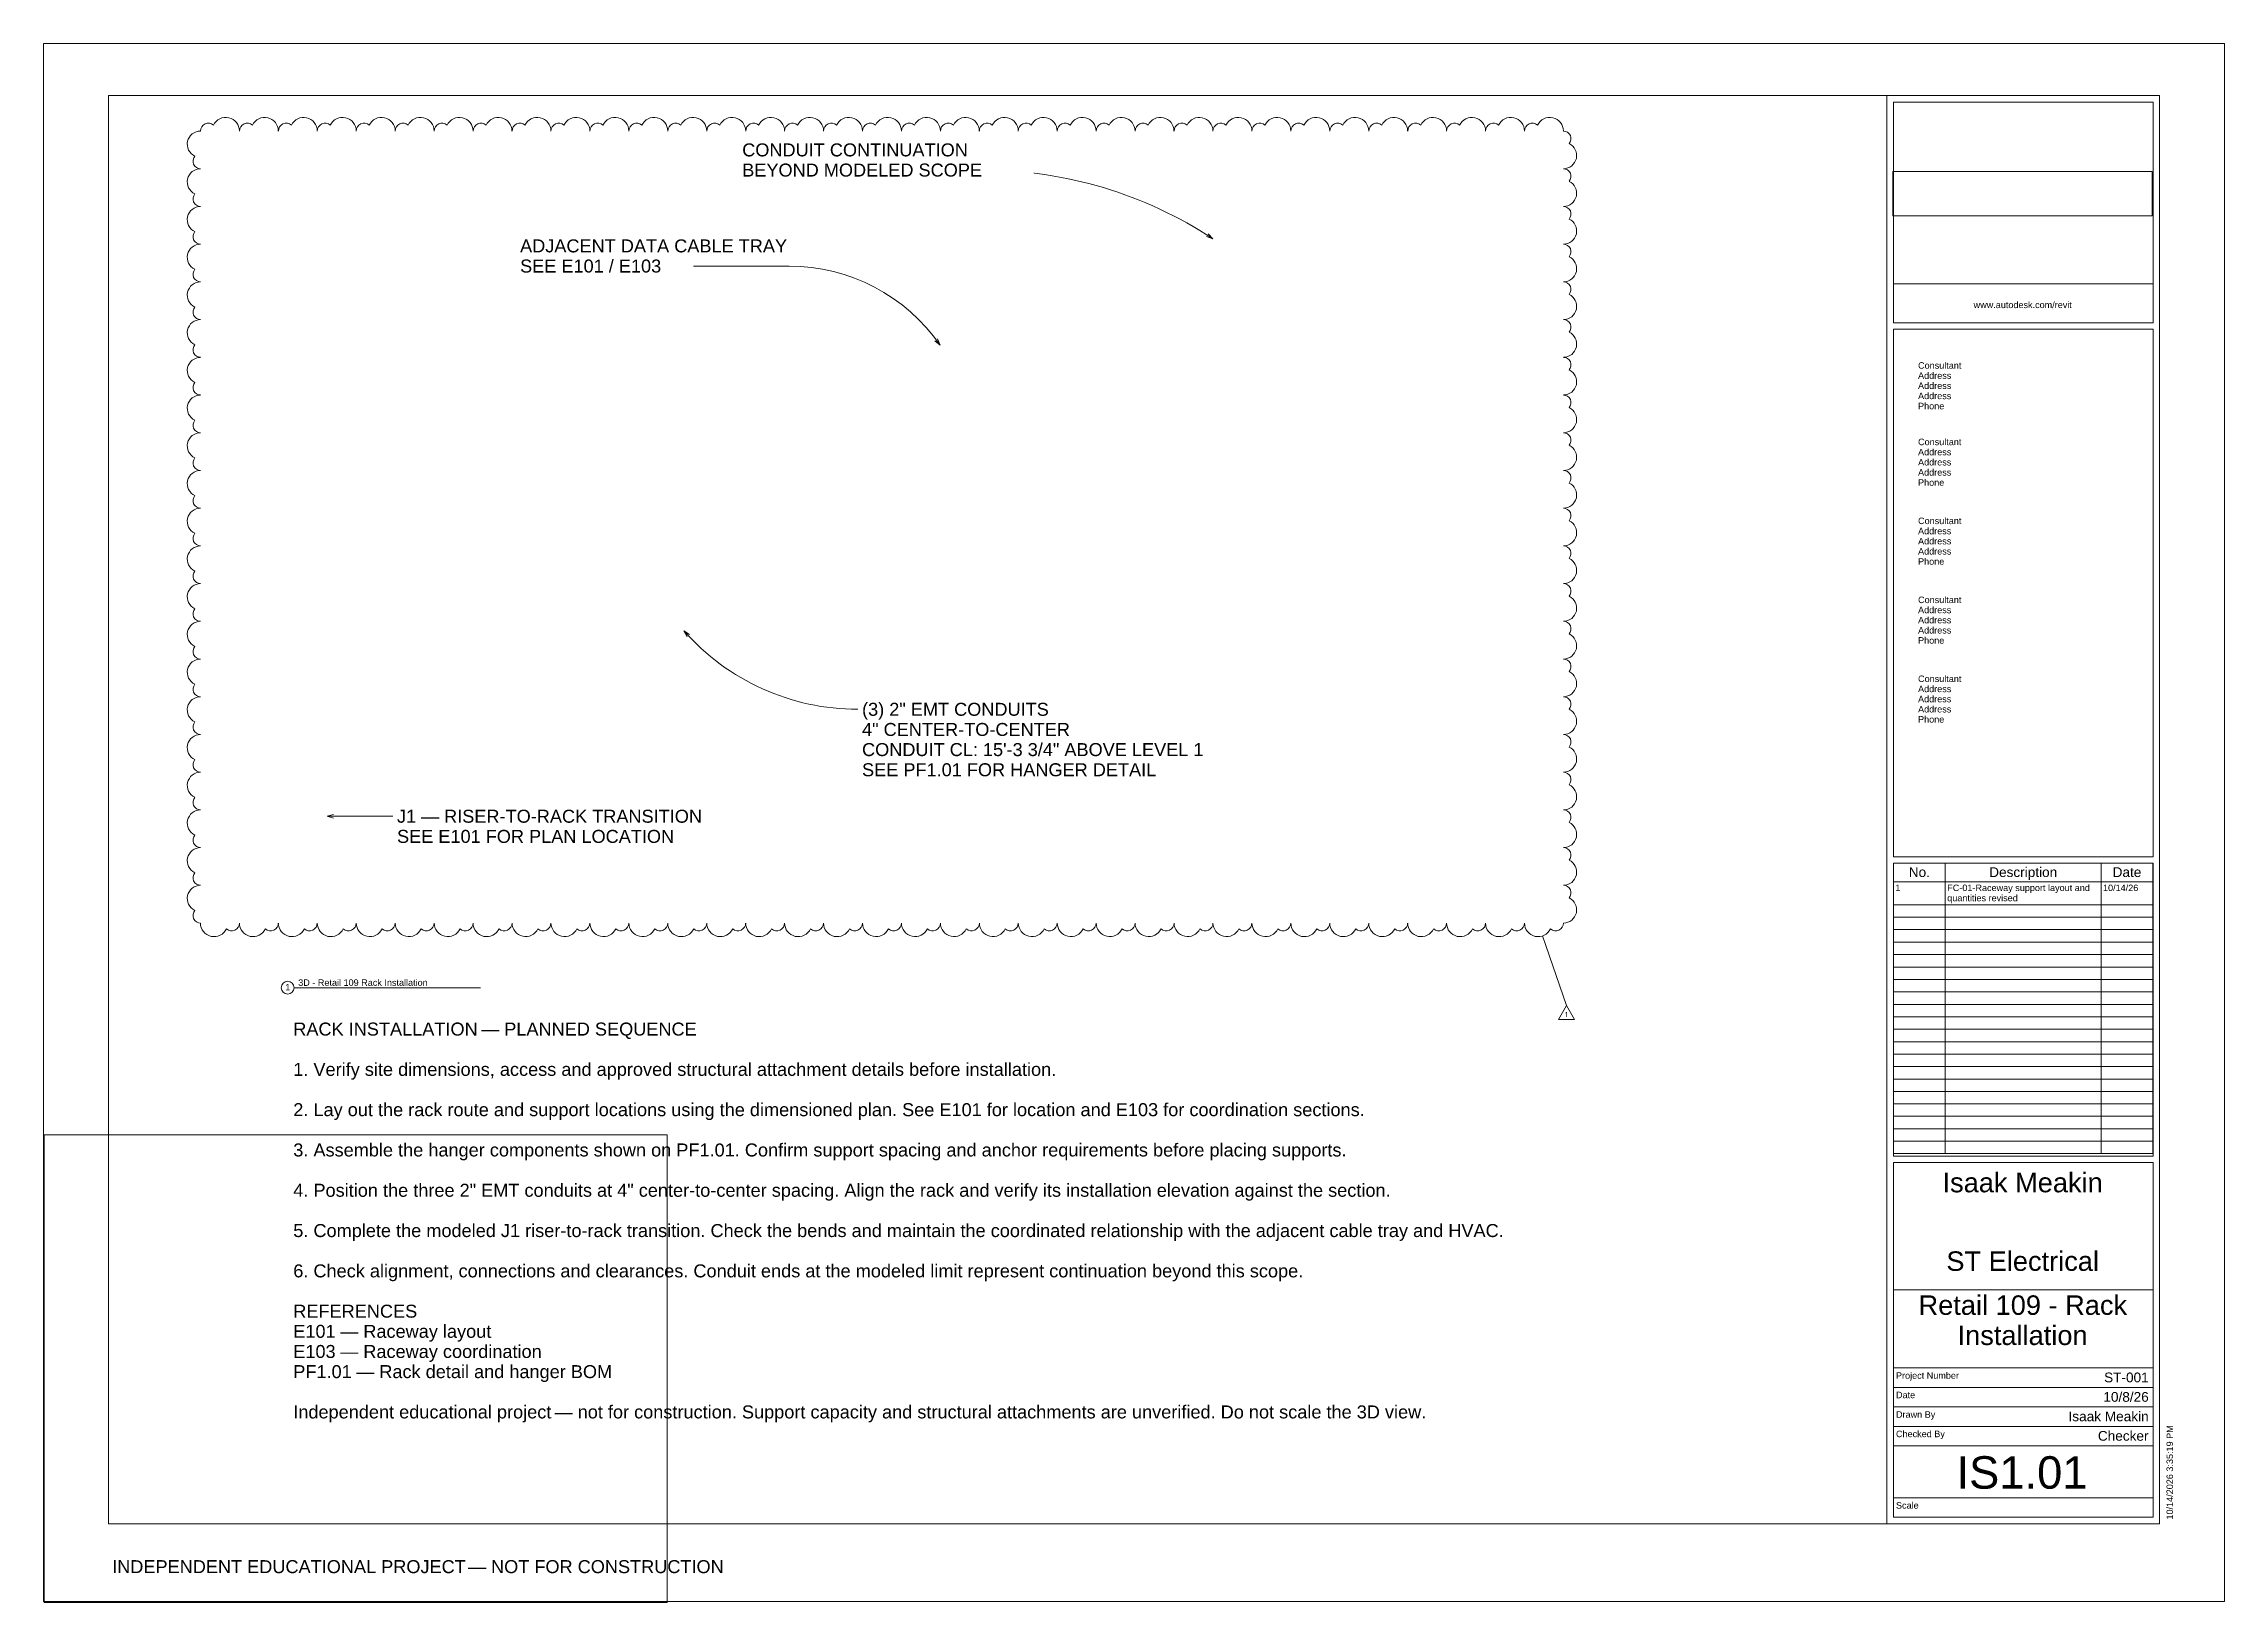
# Paper-space layout 'Layout1' of a CAD drawing. Header units: inches. Extents: x 0 to 42, y 0 to 30.
import ezdxf

# ---------------------------------------------------------------- set-up
doc = ezdxf.new("R2010")
doc.units = ezdxf.units.IN
doc.header["$MEASUREMENT"] = 0
for name, color, linetype, lineweight in [('A-DETL-THIN', 151, 'Continuous', 9), ('G-ANNO-REVC', 71, 'Continuous', 9), ('G-ANNO-REVC-IDEN', 71, 'Continuous', 9), ('G-ANNO-SCHD', 231, 'Continuous', 9), ('G-ANNO-TEXT', 231, 'Continuous', 9), ('G-ANNO-TTLB', 6, 'Continuous', 9), ('G-ANNO-TTLB-MEDM', 33, 'Continuous', 20), ('G-ANNO-TTLB-THIN', 151, 'Continuous', 9)]:
    doc.layers.add(name, color=color, linetype=linetype, lineweight=lineweight)
doc.layers.add('G-ANNO-NPLT', color=191, linetype='Continuous', plot=False)
doc.styles.add('Arial', font='arial.ttf', dxfattribs={"height": 0.125})
doc.styles.add('Arial_1', font='arial.ttf', dxfattribs={"height": 0.625})
doc.styles.add('Arial_2', font='arial.ttf', dxfattribs={"height": 0.375})
doc.styles.add('Arial_3', font='arial.ttf', dxfattribs={"height": 0.1875})
doc.styles.add('Arial_4', font='arial.ttf', dxfattribs={"height": 0.25})
doc.styles.add('Trebuchet MS', font='trebuc.ttf', dxfattribs={"height": 0.09375})
picture_1 = doc.add_image_def('image1.png', size_in_pixel=(652, 111))

# ---------------------------------------------------------------- blocks, each defined once
blk = doc.blocks.new('E1 30 x 42 Horizontal - E1 30x42 Horizontal-46795-Retail 109 - Rack Installation')
at = {"layer": 'G-ANNO-TTLB-MEDM'}
for p, q in [((1.24, 29.014), (1.24, 1.514)), ((40.74, 29.014), (1.24, 29.014)), ((35.49, 29.014), (35.49, 1.514)), ((40.74, 29.014), (40.74, 1.514)), ((35.615, 24.639), (35.615, 28.889)), ((35.615, 28.889), (40.615, 28.889)), ((40.615, 28.889), (40.615, 24.639)), ((40.615, 24.639), (35.615, 24.639)), ((35.615, 24.514), (40.615, 24.514)), ((35.615, 24.514), (35.615, 14.358)), ((40.615, 14.358), (40.615, 24.514)), ((35.615, 14.358), (40.615, 14.358)), ((35.615, 14.233), (35.615, 8.594)), ((40.615, 14.233), (35.615, 14.233)), ((40.615, 8.594), (40.615, 14.233)), ((35.615, 8.594), (40.615, 8.594)), ((35.615, 1.639), (35.615, 8.469)), ((35.615, 8.469), (40.615, 8.469)), ((40.615, 8.469), (40.615, 1.639)), ((35.615, 6.02), (40.615, 6.02)), ((1.24, 1.514), (40.74, 1.514)), ((40.615, 1.639), (35.615, 1.639))]:
    blk.add_line(p, q, dxfattribs=at)
at = {"layer": 'G-ANNO-TTLB-THIN'}
for p, q in [((-0.01, 30.014), (41.99, 30.014)), ((-0.01, 0.014), (-0.01, 30.014)), ((41.99, 0.014), (41.99, 30.014)), ((35.615, 25.389), (40.615, 25.389)), ((35.615, 4.514), (40.615, 4.514)), ((35.615, 4.139), (40.615, 4.139)), ((35.615, 3.764), (40.615, 3.764)), ((35.615, 3.389), (40.615, 3.389)), ((35.615, 3.014), (40.615, 3.014)), ((35.615, 2.014), (40.615, 2.014)), ((-0.01, 0.014), (41.99, 0.014))]:
    blk.add_line(p, q, dxfattribs=at)
at = {"layer": 'G-ANNO-TTLB', "char_height": 0.125, "attachment_point": 1, "style": 'Arial', "bg_fill": 3, "box_fill_scale": 1.25, "bg_fill_color": 256, "bg_fill_true_color": 13158600, "bg_fill_transparency": 0}
for s, insert, width in [('www.autodesk.com/revit', (37.16, 25.046), 2.28512), ('Consultant ', (36.09, 23.879), 1.06997), ('Consultant ', (36.09, 22.407), 1.06997), ('Consultant ', (36.09, 20.887), 1.06997), ('Consultant ', (36.09, 19.366), 1.06997), ('Consultant ', (36.09, 17.846), 1.06997)]:
    blk.add_mtext(s, dxfattribs=dict(at, insert=insert, width=width))
at = {"layer": 'G-ANNO-TTLB'}
image = blk.add_image(picture_1, insert=(35.606, 26.7), size_in_units=(4.995, 0.85), dxfattribs=at)
image.dxf.flags = 7
at = {"layer": 'G-ANNO-TTLB', "char_height": 0.125, "attachment_point": 1, "style": 'Arial', "bg_fill": 3, "box_fill_scale": 1.25, "bg_fill_color": 256, "bg_fill_true_color": 13158600, "bg_fill_transparency": 0}
for s, insert, width in [('Address', (36.09, 23.684), 0.77644), ('Address', (36.09, 22.211), 0.77644), ('Address', (36.09, 20.691), 0.77644), ('Address', (36.09, 19.171), 0.77644), ('Address', (36.09, 17.651), 0.77644), ('Date', (35.665, 4.056), 0.44503), ('Scale', (35.665, 1.93), 0.53025)]:
    blk.add_mtext(s, dxfattribs=dict(at, insert=insert, width=width))
for s, insert, width in [('Address', (36.09, 23.489), 0.77644), ('Address', (36.09, 22.016), 0.77644), ('Address', (36.09, 20.496), 0.77644), ('Address', (36.09, 18.976), 0.77644), ('Address', (36.09, 17.456), 0.77644), ('Project Number', (35.665, 4.43), 1.47081), ('Drawn By', (35.665, 3.68), 0.909)]:
    blk.add_mtext(s, dxfattribs=dict(at, insert=insert, width=width))
for s, insert, width in [('Address', (36.09, 23.293), 0.77644), ('Address', (36.09, 21.821), 0.77644), ('Address', (36.09, 20.301), 0.77644), ('Address', (36.09, 18.78), 0.77644), ('Address', (36.09, 17.26), 0.77644), ('Checked By', (35.665, 3.306), 1.13941)]:
    blk.add_mtext(s, dxfattribs=dict(at, insert=insert, width=width))
at = {"layer": 'G-ANNO-TTLB', "char_height": 0.125, "width": 0.60916, "attachment_point": 1, "style": 'Arial', "bg_fill": 3, "box_fill_scale": 1.25, "bg_fill_color": 256, "bg_fill_true_color": 13158600, "bg_fill_transparency": 0}
for insert in [(36.09, 23.098), (36.09, 21.625), (36.09, 20.105), (36.09, 18.585), (36.09, 17.065)]:
    blk.add_mtext('Phone', dxfattribs=dict(at, insert=insert))
blk = doc.blocks.new('Viewport - View Title-32371-Retail 109 - Rack Installation')
at = {"layer": 'G-ANNO-TTLB'}
for start, end in [(0, 180), (180, 360)]:
    blk.add_arc((-0.125, 0), 0.125, start, end, dxfattribs=at)
blk = doc.blocks.new('Family - ___-1288697-Retail 109 - Rack Installation')
at = {"layer": 'G-ANNO-REVC'}
for centre, radius, start, end in [((3.498, 28.331), 0.263, 360, 154.7912), ((4.248, 28.331), 0.262, 360, 154.7912), ((4.998, 28.331), 0.262, 360, 154.7912), ((5.748, 28.331), 0.263, 360, 154.7912), ((6.498, 28.331), 0.263, 0, 154.7912), ((7.248, 28.331), 0.263, 0, 154.7912), ((7.998, 28.331), 0.263, 0, 154.7912), ((8.748, 28.331), 0.262, 0, 154.7912), ((9.498, 28.331), 0.263, 0, 154.7912), ((10.248, 28.331), 0.263, 0, 154.7912), ((10.998, 28.331), 0.263, 0, 154.7912), ((11.748, 28.331), 0.262, 0, 154.7912), ((12.498, 28.331), 0.263, 0, 154.7912), ((13.248, 28.331), 0.263, 0, 154.7912), ((13.998, 28.331), 0.263, 0, 154.7912), ((14.748, 28.331), 0.263, 0, 154.7912), ((15.498, 28.331), 0.263, 0, 154.7912), ((16.248, 28.331), 0.263, 0, 154.7912), ((16.998, 28.331), 0.263, 0, 154.7912), ((17.748, 28.331), 0.262, 0, 154.7912), ((18.498, 28.331), 0.262, 0, 154.7912), ((19.248, 28.331), 0.262, 0, 154.7912), ((19.998, 28.331), 0.262, 0, 154.7912), ((20.748, 28.331), 0.262, 0, 154.7912), ((21.498, 28.331), 0.262, 0, 154.7912), ((22.248, 28.331), 0.262, 0, 154.7912), ((22.998, 28.331), 0.262, 0, 154.7912), ((23.748, 28.331), 0.262, 0, 154.7912), ((24.498, 28.331), 0.262, 0, 154.7912), ((25.248, 28.331), 0.262, 0, 154.7912), ((25.998, 28.331), 0.262, 0, 154.7912), ((26.748, 28.331), 0.262, 0, 154.7912), ((27.498, 28.331), 0.262, 0, 154.7912), ((28.248, 28.331), 0.262, 0, 154.7912), ((28.998, 28.331), 0.262, 0, 154.7912), ((3.011, 28.077), 0.254, 90, 244.7912), ((3.161, 28.331), 0.15, 48.1897, 180), ((3.911, 28.331), 0.15, 48.1897, 180), ((4.661, 28.331), 0.15, 48.1897, 180), ((5.411, 28.331), 0.15, 48.1897, 180), ((6.161, 28.331), 0.15, 48.1897, 180), ((6.911, 28.331), 0.15, 48.1897, 180), ((7.661, 28.331), 0.15, 48.1897, 180), ((8.411, 28.331), 0.15, 48.1897, 180), ((9.161, 28.331), 0.15, 48.1897, 180), ((9.911, 28.331), 0.15, 48.1897, 180), ((10.661, 28.331), 0.15, 48.1897, 180), ((11.411, 28.331), 0.15, 48.1897, 180), ((12.161, 28.331), 0.15, 48.1897, 180), ((12.911, 28.331), 0.15, 48.1897, 180), ((13.661, 28.331), 0.15, 48.1897, 180), ((14.411, 28.331), 0.15, 48.1897, 180), ((15.161, 28.331), 0.15, 48.1897, 180), ((15.911, 28.331), 0.15, 48.1897, 180), ((16.661, 28.331), 0.15, 48.1897, 180), ((17.411, 28.331), 0.15, 48.1897, 180), ((18.161, 28.331), 0.15, 48.1897, 180), ((18.911, 28.331), 0.15, 48.1897, 180), ((19.661, 28.331), 0.15, 48.1897, 180), ((20.411, 28.331), 0.15, 48.1897, 180), ((21.161, 28.331), 0.15, 48.1897, 180), ((21.911, 28.331), 0.15, 48.1897, 180), ((22.661, 28.331), 0.15, 48.1897, 180), ((23.411, 28.331), 0.15, 48.1897, 180), ((24.161, 28.331), 0.15, 48.1897, 180), ((24.911, 28.331), 0.15, 48.1897, 180), ((25.661, 28.331), 0.15, 48.1897, 180), ((26.411, 28.331), 0.15, 48.1897, 180), ((27.161, 28.331), 0.15, 48.1897, 180), ((27.911, 28.331), 0.15, 48.1897, 180), ((28.661, 28.331), 0.15, 48.1897, 180), ((29.261, 28.185), 0.145, 318.1897, 90), ((3.011, 27.75), 0.145, 138.1897, 270), ((29.261, 27.859), 0.254, 270, 64.7912), ((3.011, 27.35), 0.254, 90, 244.7912), ((29.261, 27.459), 0.145, 318.1897, 90), ((29.261, 27.132), 0.254, 270, 64.7912), ((3.011, 27.024), 0.145, 138.1897, 270), ((3.011, 26.624), 0.254, 90, 244.7912), ((29.261, 26.733), 0.145, 318.1897, 90), ((29.261, 26.406), 0.254, 270, 64.7912), ((3.011, 25.898), 0.254, 90, 244.7912), ((3.011, 26.297), 0.145, 138.1897, 270), ((29.261, 26.007), 0.145, 318.1897, 90), ((3.011, 25.571), 0.145, 138.1897, 270), ((29.261, 25.68), 0.254, 270, 64.7912), ((3.011, 25.172), 0.254, 90, 244.7912), ((29.261, 25.281), 0.145, 318.1897, 90), ((3.011, 24.845), 0.145, 138.1897, 270), ((29.261, 24.954), 0.254, 270, 64.7912), ((3.011, 24.446), 0.254, 90, 244.7912), ((29.261, 24.554), 0.145, 318.1897, 90), ((29.261, 24.228), 0.254, 270, 64.7912), ((3.011, 23.719), 0.254, 90, 244.7912), ((3.011, 24.119), 0.145, 138.1897, 270), ((29.261, 23.828), 0.145, 318.1897, 90), ((29.261, 23.502), 0.254, 270, 64.7912), ((3.011, 22.993), 0.254, 90, 244.7912), ((3.011, 23.393), 0.145, 138.1897, 270), ((29.261, 23.102), 0.145, 318.1897, 90), ((3.011, 22.666), 0.145, 138.1897, 270), ((29.261, 22.775), 0.254, 270, 64.7912), ((3.011, 22.267), 0.254, 90, 244.7912), ((29.261, 22.376), 0.145, 318.1897, 90), ((29.261, 22.049), 0.254, 270, 64.7912), ((3.011, 21.94), 0.145, 138.1897, 270), ((3.011, 21.541), 0.254, 90, 244.7912), ((29.261, 21.65), 0.145, 318.1897, 90), ((29.261, 21.323), 0.254, 270, 64.7912), ((3.011, 20.815), 0.254, 90, 244.7912), ((3.011, 21.214), 0.145, 138.1897, 270), ((29.261, 20.924), 0.145, 318.1897, 90), ((3.011, 20.488), 0.145, 138.1897, 270), ((29.261, 20.597), 0.254, 270, 64.7912), ((3.011, 20.088), 0.254, 90, 244.7912), ((29.261, 20.197), 0.145, 318.1897, 90), ((3.011, 19.762), 0.145, 138.1897, 270), ((29.261, 19.871), 0.254, 270, 64.7912), ((3.011, 19.362), 0.254, 90, 244.7912), ((29.261, 19.471), 0.145, 318.1897, 90), ((29.261, 19.144), 0.254, 270, 64.7912), ((3.011, 19.035), 0.145, 138.1897, 270), ((3.011, 18.636), 0.254, 90, 244.7912), ((29.261, 18.745), 0.145, 318.1897, 90), ((29.261, 18.418), 0.254, 270, 64.7912), ((3.011, 17.91), 0.254, 90, 244.7912), ((3.011, 18.309), 0.145, 138.1897, 270), ((29.261, 18.019), 0.145, 318.1897, 90), ((3.011, 17.583), 0.145, 138.1897, 270), ((29.261, 17.692), 0.254, 270, 64.7912), ((3.011, 17.184), 0.254, 90, 244.7912), ((29.261, 17.293), 0.145, 318.1897, 90), ((3.011, 16.857), 0.145, 138.1897, 270), ((29.261, 16.966), 0.254, 270, 64.7912), ((3.011, 16.457), 0.254, 90, 244.7912), ((29.261, 16.566), 0.145, 318.1897, 90), ((29.261, 16.24), 0.254, 270, 64.7912), ((3.011, 15.731), 0.254, 90, 244.7912), ((3.011, 16.131), 0.145, 138.1897, 270), ((29.261, 15.84), 0.145, 318.1897, 90), ((29.261, 15.513), 0.254, 270, 64.7912), ((3.011, 15.005), 0.254, 90, 244.7912), ((3.011, 15.404), 0.145, 138.1897, 270), ((29.261, 15.114), 0.145, 318.1897, 90), ((3.011, 14.678), 0.145, 138.1897, 270), ((29.261, 14.787), 0.254, 270, 64.7912), ((3.011, 14.279), 0.254, 90, 244.7912), ((29.261, 14.388), 0.145, 318.1897, 90), ((29.261, 14.061), 0.254, 270, 64.7912), ((3.011, 13.952), 0.145, 138.1897, 270), ((3.011, 13.553), 0.254, 90, 244.7912), ((29.261, 13.662), 0.145, 318.1897, 90), ((29.261, 13.335), 0.254, 270, 64.7912), ((3.011, 13.226), 0.145, 138.1897, 270), ((3.273, 13.081), 0.263, 180, 334.7912), ((3.611, 13.081), 0.15, 228.1897, 0), ((4.023, 13.081), 0.263, 180, 334.7912), ((4.361, 13.081), 0.15, 228.1897, 0), ((4.773, 13.081), 0.263, 180, 334.7912), ((5.111, 13.081), 0.15, 228.1897, 0), ((5.523, 13.081), 0.263, 180, 334.7912), ((5.861, 13.081), 0.15, 228.1897, 0), ((6.273, 13.081), 0.262, 180, 334.7912), ((6.611, 13.081), 0.15, 228.1897, 0), ((7.023, 13.081), 0.262, 180, 334.7912), ((7.361, 13.081), 0.15, 228.1897, 0), ((7.773, 13.081), 0.262, 180, 334.7912), ((8.111, 13.081), 0.15, 228.1897, 0), ((8.523, 13.081), 0.263, 180, 334.7912), ((8.861, 13.081), 0.15, 228.1897, 0), ((9.273, 13.081), 0.262, 180, 334.7912), ((9.611, 13.081), 0.15, 228.1897, 0), ((10.023, 13.081), 0.262, 180, 334.7912), ((10.361, 13.081), 0.15, 228.1897, 0), ((10.773, 13.081), 0.262, 180, 334.7912), ((11.111, 13.081), 0.15, 228.1897, 0), ((11.523, 13.081), 0.262, 180, 334.7912), ((11.861, 13.081), 0.15, 228.1897, 0), ((12.273, 13.081), 0.263, 180, 334.7912), ((12.611, 13.081), 0.15, 228.1897, 0), ((13.023, 13.081), 0.263, 180, 334.7912), ((13.361, 13.081), 0.15, 228.1897, 0), ((13.773, 13.081), 0.263, 180, 334.7912), ((14.111, 13.081), 0.15, 228.1897, 0), ((14.523, 13.081), 0.263, 180, 334.7912), ((14.861, 13.081), 0.15, 228.1897, 0), ((15.273, 13.081), 0.263, 180, 334.7912), ((15.611, 13.081), 0.15, 228.1897, 0), ((16.023, 13.081), 0.262, 180, 334.7912), ((16.361, 13.081), 0.15, 228.1897, 0), ((16.773, 13.081), 0.262, 180, 334.7912), ((17.111, 13.081), 0.15, 228.1897, 0), ((17.523, 13.081), 0.262, 180, 334.7912), ((17.861, 13.081), 0.15, 228.1897, 0), ((18.273, 13.081), 0.262, 180, 334.7912), ((18.611, 13.081), 0.15, 228.1897, 0), ((19.023, 13.081), 0.262, 180, 334.7912), ((19.361, 13.081), 0.15, 228.1897, 0), ((19.773, 13.081), 0.262, 180, 334.7912), ((20.111, 13.081), 0.15, 228.1897, 0), ((20.523, 13.081), 0.262, 180, 334.7912), ((20.861, 13.081), 0.15, 228.1897, 0), ((21.273, 13.081), 0.262, 180, 334.7912), ((21.611, 13.081), 0.15, 228.1897, 0), ((22.023, 13.081), 0.262, 180, 334.7912), ((22.361, 13.081), 0.15, 228.1897, 0), ((22.773, 13.081), 0.262, 180, 334.7912), ((23.111, 13.081), 0.15, 228.1897, 0), ((23.523, 13.081), 0.262, 180, 334.7912), ((23.861, 13.081), 0.15, 228.1897, 0), ((24.273, 13.081), 0.263, 180, 334.7912), ((24.611, 13.081), 0.15, 228.1897, 0), ((25.023, 13.081), 0.263, 180, 334.7912), ((25.361, 13.081), 0.15, 228.1897, 0), ((25.773, 13.081), 0.263, 180, 334.7912), ((26.111, 13.081), 0.15, 228.1897, 0), ((26.523, 13.081), 0.263, 180, 334.7912), ((26.861, 13.081), 0.15, 228.1897, 0), ((27.273, 13.081), 0.263, 180, 334.7912), ((27.611, 13.081), 0.15, 228.1897, 0), ((28.023, 13.081), 0.263, 180, 334.7912), ((28.361, 13.081), 0.15, 228.1897, 0), ((28.773, 13.081), 0.263, 180, 334.7912), ((29.111, 13.081), 0.15, 228.1897, 0)]:
    blk.add_arc(centre, radius, start, end, dxfattribs=at)
blk = doc.blocks.new('Revision Tag - Revision Tag-1288571-Retail 109 - Rack Installation')
at = {"layer": 'G-ANNO-REVC-IDEN'}
for p, q in [((0, 0.173), (-0.156, -0.098)), ((0, 0.173), (0.156, -0.098)), ((-0.156, -0.098), (0.156, -0.098))]:
    blk.add_line(p, q, dxfattribs=at)

psp = doc.layouts.get("Layout1")

# ---------------------------------------------------------------- viewports
at = {"layer": '0'}
psp.add_viewport(center=(6, 4.5), size=(12, 9), view_center_point=(6, 4.5), view_height=12, dxfattribs=at)

# ---------------------------------------------------------------- next in the draw order: block references
at = {"layer": 'G-ANNO-TTLB'}
psp.add_blockref('E1 30 x 42 Horizontal - E1 30x42 Horizontal-46795-Retail 109 - Rack Installation', (0, 0), dxfattribs=at)

# ---------------------------------------------------------------- next in the draw order: linework, layer by layer
at = {"layer": 'A-DETL-THIN'}
for p, q in [((36.615, 14.233), (35.615, 14.233)), ((35.615, 14.233), (35.615, 13.873)), ((36.615, 13.873), (35.615, 13.873)), ((35.615, 13.873), (35.615, 13.432)), ((39.615, 14.233), (36.615, 14.233)), ((36.615, 14.233), (36.615, 13.873)), ((39.615, 13.873), (36.615, 13.873)), ((36.615, 13.873), (36.615, 13.432)), ((40.614, 14.233), (39.615, 14.233)), ((39.615, 14.233), (39.615, 13.873)), ((40.614, 13.873), (39.615, 13.873)), ((39.615, 13.873), (39.615, 13.432)), ((40.614, 14.233), (40.614, 13.873)), ((40.614, 13.873), (40.614, 13.432)), ((40.614, 13.432), (35.615, 13.432)), ((35.615, 13.432), (35.615, 8.64)), ((40.614, 13.192), (35.615, 13.192)), ((36.615, 13.432), (36.615, 8.64)), ((39.615, 13.432), (39.615, 8.64)), ((40.614, 13.432), (40.614, 8.64)), ((40.614, 12.953), (35.615, 12.953)), ((40.614, 12.713), (35.615, 12.713)), ((40.614, 12.473), (35.615, 12.473)), ((40.614, 12.234), (35.615, 12.234)), ((40.614, 11.994), (35.615, 11.994)), ((40.614, 11.755), (35.615, 11.755)), ((40.614, 11.515), (35.615, 11.515)), ((40.614, 11.275), (35.615, 11.275)), ((40.614, 11.036), (35.615, 11.036)), ((40.614, 10.796), (35.615, 10.796)), ((40.614, 10.557), (35.615, 10.557)), ((40.614, 10.317), (35.615, 10.317)), ((40.614, 10.077), (35.615, 10.077)), ((40.614, 9.838), (35.615, 9.838)), ((40.614, 9.598), (35.615, 9.598)), ((40.614, 9.359), (35.615, 9.359)), ((40.614, 9.119), (35.615, 9.119)), ((40.614, 8.879), (35.615, 8.879)), ((40.614, 8.64), (35.615, 8.64))]:
    psp.add_line(p, q, dxfattribs=at)
at = {"layer": 'G-ANNO-NPLT', "lineweight": 9}
psp.add_line((4.815, 11.836), (8.406, 11.836), dxfattribs=at)
at = {"layer": 'G-ANNO-REVC-IDEN'}
psp.add_line((28.858, 12.832), (29.318, 11.493), dxfattribs=at)
at = {"layer": 'G-ANNO-TEXT', "color": 7}
for p, q in [((18.104, 27.579), (18.102, 27.579)), ((22.506, 26.258), (22.383, 26.298)), ((22.506, 26.258), (22.419, 26.354)), ((14.351, 25.731), (11.947, 25.731)), ((17.254, 24.207), (17.154, 24.289)), ((17.254, 24.207), (17.208, 24.328)), ((12.321, 18.708), (12.43, 18.638)), ((12.321, 18.708), (12.381, 18.593)), ((5.449, 15.137), (5.574, 15.17)), ((5.449, 15.137), (5.574, 15.103)), ((5.449, 15.137), (6.716, 15.137))]:
    psp.add_line(p, q, dxfattribs=at)
for centre, radius, start, end in [((18.104, 19.583), 7.995, 56.5995, 90), ((14.351, 22.203), 3.528, 34.6223, 90), ((15.672, 21.665), 4.469, 221.4326, 270)]:
    psp.add_arc(centre, radius, start, end, dxfattribs=at)

# ---------------------------------------------------------------- next in the draw order: block references
at = {"layer": 'G-ANNO-REVC-IDEN'}
psp.add_blockref('Revision Tag - Revision Tag-1288571-Retail 109 - Rack Installation', (29.318, 11.32), dxfattribs=at)
at = {"layer": 'G-ANNO-TTLB'}
psp.add_blockref('Viewport - View Title-32371-Retail 109 - Rack Installation', (4.815, 11.836), dxfattribs=at)

# ---------------------------------------------------------------- next in the draw order: texts
at = {"layer": 'G-ANNO-REVC-IDEN', "insert": (29.282, 11.366), "char_height": 0.0937, "width": 0.08522, "attachment_point": 1, "style": 'Trebuchet MS'}
psp.add_mtext('1', dxfattribs=at)
at = {"layer": 'G-ANNO-SCHD', "line_spacing_factor": 0.941778}
for s, insert, char_height, width, attachment_point, style in [('No.', (36.115, 14.154), 0.1875, 0.48666, 2, 'Arial_3'), ('Description', (38.115, 14.154), 0.1875, 1.56327, 2, 'Arial_3'), ('Date', (40.114, 14.154), 0.1875, 0.66112, 2, 'Arial_3'), ('1', (35.652, 13.821), 0.125, 0.1163, 1, 'Arial'), ('FC-01-Raceway support layout and\\Pquantities revised', (36.652, 13.821), 0.125, 3.26716, 1, 'Arial'), ('10/14/26', (39.652, 13.821), 0.125, 0.81411, 1, 'Arial')]:
    psp.add_mtext(s, dxfattribs=dict(at, insert=insert, char_height=char_height, width=width, attachment_point=attachment_point, style=style))
at = {"layer": 'G-ANNO-TEXT', "color": 7, "char_height": 0.25, "attachment_point": 1, "style": 'Arial_4', "bg_fill": 3, "box_fill_scale": 1.25, "bg_fill_color": 256, "bg_fill_true_color": 13158600, "bg_fill_transparency": 0}
for s, insert, width in [('RACK INSTALLATION ', (4.798, 11.164), 4.38719), ('1. Verify site dimensions, access and approved structural attachment details before installation.', (4.798, 10.388), 17.70025), ('2. Lay out the rack route and support locations using the dimensioned plan. See E101 for location and E103 for coordination sections.', (4.798, 9.612), 24.846), ('3. Assemble the hanger components shown on PF1.01. Confirm support spacing and anchor requirements before placing supports.', (4.798, 8.836), 24.41675), ('4. Position the three 2" EMT conduits at 4" center-to-center spacing. Align the rack and verify its installation elevation against the section.', (4.798, 8.06), 25.45516), ('5. Complete the modeled J1 riser-to-rack transition. Check the bends and maintain the coordinated relationship with the adjacent cable tray and HVAC.', (4.798, 7.284), 28.06222), ('6. Check alignment, connections and clearances. Conduit ends at the modeled limit represent continuation beyond this scope.', (4.798, 6.508), 23.42569), ('REFERENCES', (4.798, 5.732), 2.87219), ('Independent educational project ', (4.798, 3.792), 6.10103), ('INDEPENDENT EDUCATIONAL PROJECT ', (1.31, 0.813), 8.30725)]:
    psp.add_mtext(s, dxfattribs=dict(at, insert=insert, width=width))
at = {"layer": 'G-ANNO-TTLB', "attachment_point": 1}
for s, insert, char_height, width, style in [('1', (4.643, 11.907), 0.125, 0.11678, 'Arial'), ('3D - Retail 109 Rack Installation', (4.893, 11.996), 0.125, 3.02369, 'Arial'), ('Isaak Meakin', (36.561, 8.271), 0.375, 3.71806, 'Arial_2'), ('ST Electrical', (36.635, 6.758), 0.375, 3.53816, 'Arial_2'), ('Retail 109 - Rack', (36.099, 5.911), 0.375, 4.83853, 'Arial_2'), ('Installation', (36.851, 5.33), 0.375, 3.01422, 'Arial_2'), ('ST-001', (39.673, 4.425), 0.1875, 1.04472, 'Arial_3'), ('10/8/26', (39.659, 4.05), 0.1875, 1.0605, 'Arial_3'), ('Isaak Meakin', (38.988, 3.675), 0.1875, 1.87481, 'Arial_3'), ('Checker', (39.553, 3.3), 0.1875, 1.18991, 'Arial_3'), ('IS1.01', (36.83, 2.814), 0.625, 3.06472, 'Arial_1')]:
    psp.add_mtext(s, dxfattribs=dict(at, insert=insert, char_height=char_height, width=width, style=style))
at = {"layer": 'G-ANNO-TTLB', "insert": (40.875, 1.595), "char_height": 0.125, "width": 2.17301, "attachment_point": 1, "rotation": 90, "line_spacing_factor": 0.941778, "style": 'Arial', "bg_fill": 3, "box_fill_scale": 1.25, "bg_fill_color": 256, "bg_fill_true_color": 13158600, "bg_fill_transparency": 0}
psp.add_mtext('10/14/2026 3:35:19 PM', dxfattribs=at)

# ---------------------------------------------------------------- next in the draw order: texts
at = {"layer": 'G-ANNO-TEXT', "color": 7, "char_height": 0.25, "attachment_point": 1, "style": 'Arial_4', "bg_fill": 3, "box_fill_scale": 1.25, "bg_fill_color": 256, "bg_fill_true_color": 13158600, "bg_fill_transparency": 0}
for s, insert, width in [('CONDUIT CONTINUATION', (13.444, 28.092), 5.21728), ('ADJACENT DATA CABLE TRAY', (9.166, 26.244), 6.18309), ('(3) 2" EMT CONDUITS', (15.752, 17.321), 4.32091), ('J1 ', (6.796, 15.262), 0.56181), ('—', (8.418, 11.164), 0.41978), ('E101 ', (4.798, 5.344), 1.09838), ('—', (9.832, 3.792), 0.41978), ('—', (8.164, 0.813), 0.41978)]:
    psp.add_mtext(s, dxfattribs=dict(at, insert=insert, width=width))

# ---------------------------------------------------------------- next in the draw order: texts
for s, insert, width in [('BEYOND MODELED SCOPE', (13.444, 27.704), 5.54869), ('SEE E101 / E103', (9.166, 25.856), 3.27303), ('4" CENTER-TO-CENTER', (15.752, 16.933), 4.81012), ('—', (7.26, 15.262), 0.41978), (' PLANNED SEQUENCE', (8.764, 11.164), 4.57656), ('—', (5.704, 5.344), 0.41978), (' not for construction. Support capacity and structural attachments are unverified. Do not scale the 3D view.', (10.178, 3.792), 19.78969), (' NOT FOR CONSTRUCTION', (8.51, 0.813), 5.49503)]:
    psp.add_mtext(s, dxfattribs=dict(at, insert=insert, width=width))

# ---------------------------------------------------------------- next in the draw order: texts
for s, insert, width in [('CONDUIT CL: 15\'-3 3/4" ABOVE LEVEL 1', (15.752, 16.545), 7.90641), (' RISER-TO-RACK TRANSITION', (7.606, 15.262), 6.08525), (' Raceway layout', (6.05, 5.344), 3.07103)]:
    psp.add_mtext(s, dxfattribs=dict(at, insert=insert, width=width))

# ---------------------------------------------------------------- next in the draw order: texts
for s, insert, width in [('SEE PF1.01 FOR HANGER DETAIL', (15.752, 16.157), 6.81434), ('SEE E101 FOR PLAN LOCATION', (6.796, 14.874), 6.41666), ('E103 ', (4.798, 4.956), 1.09838)]:
    psp.add_mtext(s, dxfattribs=dict(at, insert=insert, width=width))

# ---------------------------------------------------------------- next in the draw order: block references
at = {"layer": 'G-ANNO-REVC'}
psp.add_blockref('Family - ___-1288697-Retail 109 - Rack Installation', (0, 0), dxfattribs=at)

# ---------------------------------------------------------------- next in the draw order: texts
at = {"layer": 'G-ANNO-TEXT', "color": 7, "insert": (5.704, 4.956), "char_height": 0.25, "width": 0.41978, "attachment_point": 1, "style": 'Arial_4', "bg_fill": 3, "box_fill_scale": 1.25, "bg_fill_color": 256, "bg_fill_true_color": 13158600, "bg_fill_transparency": 0}
psp.add_mtext('—', dxfattribs=at)

# ---------------------------------------------------------------- next in the draw order: texts
at = {"layer": 'G-ANNO-TEXT', "color": 7, "insert": (6.05, 4.956), "char_height": 0.25, "width": 4.24516, "attachment_point": 1, "style": 'Arial_4', "bg_fill": 3, "box_fill_scale": 1.25, "bg_fill_color": 256, "bg_fill_true_color": 13158600, "bg_fill_transparency": 0}
psp.add_mtext(' Raceway coordination', dxfattribs=at)

# ---------------------------------------------------------------- next in the draw order: texts
at = {"layer": 'G-ANNO-TEXT', "color": 7, "insert": (4.798, 4.568), "char_height": 0.25, "width": 1.47081, "attachment_point": 1, "style": 'Arial_4', "bg_fill": 3, "box_fill_scale": 1.25, "bg_fill_color": 256, "bg_fill_true_color": 13158600, "bg_fill_transparency": 0}
psp.add_mtext('PF1.01 ', dxfattribs=at)

# ---------------------------------------------------------------- next in the draw order: texts
at = {"layer": 'G-ANNO-TEXT', "color": 7, "insert": (6.011, 4.568), "char_height": 0.25, "width": 0.41978, "attachment_point": 1, "style": 'Arial_4', "bg_fill": 3, "box_fill_scale": 1.25, "bg_fill_color": 256, "bg_fill_true_color": 13158600, "bg_fill_transparency": 0}
psp.add_mtext('—', dxfattribs=at)

# ---------------------------------------------------------------- next in the draw order: texts
at = {"layer": 'G-ANNO-TEXT', "color": 7, "insert": (6.358, 4.568), "char_height": 0.25, "width": 5.51397, "attachment_point": 1, "style": 'Arial_4', "bg_fill": 3, "box_fill_scale": 1.25, "bg_fill_color": 256, "bg_fill_true_color": 13158600, "bg_fill_transparency": 0}
psp.add_mtext(' Rack detail and hanger BOM', dxfattribs=at)

doc.saveas('drawing.dxf')
